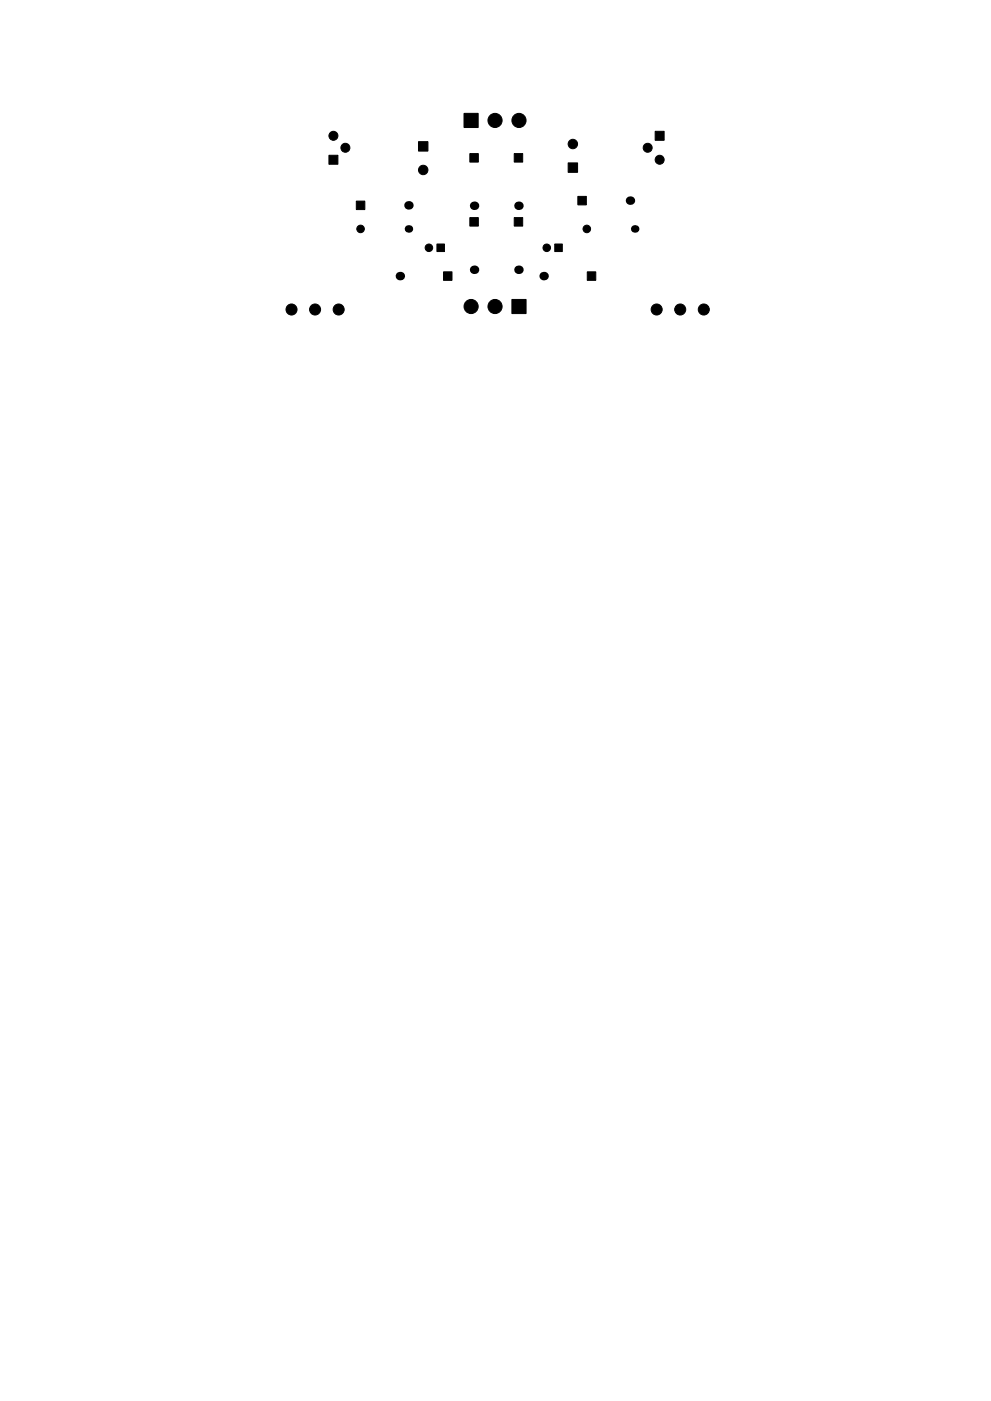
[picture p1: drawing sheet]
<svg xmlns="http://www.w3.org/2000/svg" width="210mm" height="297mm" viewBox="0 0 210 297" stroke-linecap="round" stroke-linejoin="round" font-family="sans-serif">
<g fill="#000" stroke="#000" stroke-width=".21">
<path d="M69.8 32.9h1.9v1.9h-1.9zM88.8 30h2v2h-2zM98.4 24h3v3h-3zM99.7 32.6h1.8v1.8h-1.8zM109.1 32.6h1.8v1.8h-1.8zM120.5 34.5h2v2h-2zM139 27.8h1.9v1.9h-1.9zM75.6 42.6h1.8v1.8h-1.8zM92.7 51.7h1.6v1.6h-1.6zM94.1 57.6h1.8v1.8h-1.8zM99.7 46.1h1.8v1.8h-1.8zM109.1 46.1h1.8v1.8h-1.8z"/>
<path d="M117.7 51.7h1.6v1.6h-1.6zM122.6 41.6h1.8v1.8h-1.8zM124.6 57.6h1.8v1.8h-1.8zM108.6 63.5h3v3h-3z"/>
<circle cx="70.7" cy="28.8" r=".95"/>
<circle cx="73.3" cy="31.3" r=".95"/>
<circle cx="89.8" cy="36" r="1"/>
<circle cx="105" cy="25.5" r="1.5"/>
<circle cx="110.1" cy="25.5" r="1.5"/>
<circle cx="121.5" cy="30.5" r="1"/>
<circle cx="137.4" cy="31.3" r=".95"/>
<circle cx="140" cy="33.9" r=".95"/>
<circle cx="76.5" cy="48.5" r=".8"/>
<circle cx="91" cy="52.5" r=".8"/>
<circle cx="116" cy="52.5" r=".8"/>
<circle cx="124.5" cy="48.5" r=".8"/>
<circle cx="61.9" cy="65.6" r="1.17"/>
<circle cx="66.9" cy="65.6" r="1.17"/>
<circle cx="71.9" cy="65.6" r="1.17"/>
<circle cx="99.9" cy="65" r="1.5"/>
<circle cx="105" cy="65" r="1.5"/>
<circle cx="139.3" cy="65.6" r="1.17"/>
<circle cx="144.3" cy="65.6" r="1.17"/>
<circle cx="149.3" cy="65.6" r="1.17"/>
</g>
<g fill="#000">
<circle cx="84.8" cy="58.5" r=".9"/>
<circle cx="86.7" cy="43.5" r=".9"/>
<circle cx="86.7" cy="48.5" r=".8"/>
<circle cx="100.6" cy="43.6" r=".9"/>
<circle cx="100.6" cy="57.2" r=".9"/>
<circle cx="110" cy="57.2" r=".9"/>
<circle cx="110" cy="43.6" r=".9"/>
<circle cx="115.3" cy="58.5" r=".9"/>
<circle cx="133.7" cy="42.5" r=".9"/>
<circle cx="134.7" cy="48.5" r=".8"/>
</g>
</svg>
